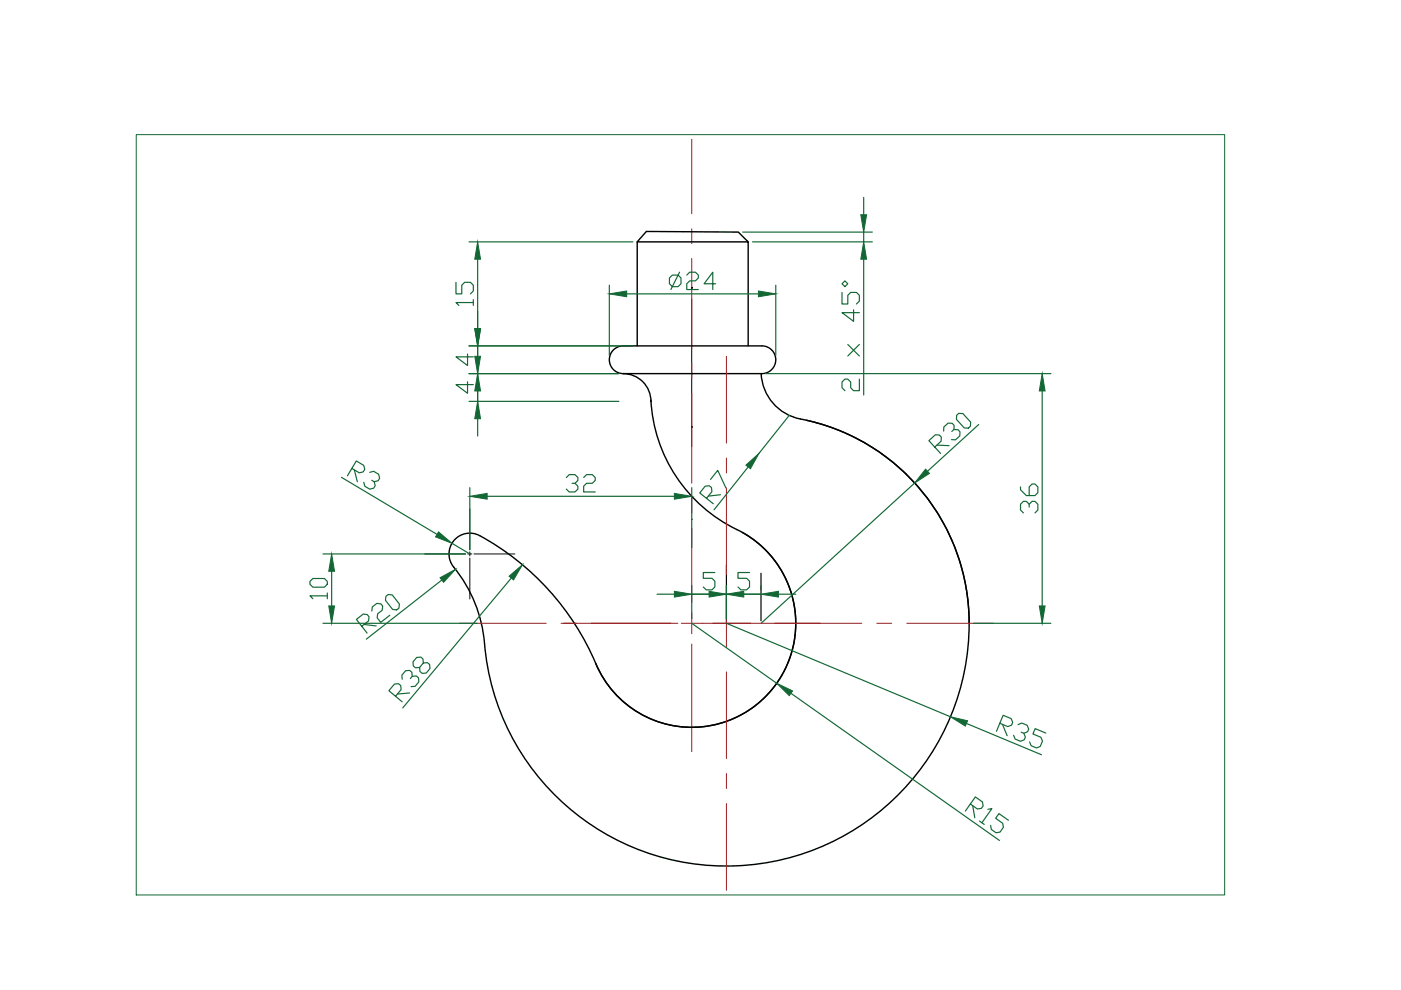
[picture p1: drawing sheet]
<svg xmlns="http://www.w3.org/2000/svg" width="297mm" height="210mm" viewBox="0 0 297 210" stroke-linecap="round" stroke-linejoin="round" font-family="sans-serif">
<defs><g id="words">
<text font-size="7.5" fill="#136734" x="141.1" y="62.8">24</text>
<g font-size="7.1" fill="#136734">
<text x="101.6" y="66" transform="rotate(-90 101.6 66)">15</text>
<text x="183.4" y="84" transform="rotate(-90 183.4 84)">2 x 45°</text>
<text x="119.2" y="105.5">32</text>
<text x="221.2" y="110.1" transform="rotate(-90 221.2 110.1)">36</text>
<text x="70.6" y="128.1" transform="rotate(-90 70.6 128.1)">10</text>
</g>
<g font-size="5.7" fill="#136734">
<text x="96" y="78.7">4</text>
<text x="96" y="84.7">4</text>
</g>
</g></defs>
<!-- layer: 0 -->
<path d="M135.1 51.3l1.9-2.2 19.5 .1 2.1 2.1M130.3 74l1.2-.6 .6-.1h29.4a2.94 2.94 0 0 1 3 3 2.94 2.94 0 0 1-3 2.9h-29.4a2.94 2.94 0 0 1-2.7-1.9 2.94 2.94 0 0 1 .9-3.3zM132.1 79.2a5.9 5.9 0 0 1 5.9 5.9M135.1 73.3v-22h23.5v22M161.4 79.2a10.3 10.3 0 0 0 8.3 9.6 44.1 44.1 0 0 1 35.8 43.4M138 84.8a32.7 32.7 0 0 0 19.8 28.3 22.1 22.1 0 0 1 3.4 35.6 22.1 22.1 0 0 1-34.8-7.9M138 85.1h.1M146.8 90.5l-.1 .1M171 89.1a44.1 44.1 0 0 1 34.5 43.1M146.7 110.1h.1M157.4 112.9a22.1 22.1 0 0 1 4 35.7 22.1 22.1 0 0 1-35-7.8M205.5 132.2a51.5 51.5 0 0 1-50.1 51.4 51.5 51.5 0 0 1-52.8-48.5 30.3 30.3 0 0 0-6.8-15.5 4.4 4.4 0 0 1 .7-5.3 4.4 4.4 0 0 1 5.2-.7 55.9 55.9 0 0 1 24.7 27.2" fill="none" stroke="#000" stroke-width=".3"/>
<path d="M154 119.8v12.4M161.3 121.5v10.1" fill="none" stroke="#000" stroke-width=".25"/>
<path d="M146.7 63.4v31.2M90.1 117.4h8.6M99.2 117.4h.8M99.6 107.9v8.7M99.6 117v.9M99.6 118.3v8.7M100.5 117.4h8.7" fill="none" stroke="#000" stroke-width=".21"/>
<g fill="none" stroke="#991b1e" stroke-width=".21">
<path d="M146.7 29.5v15.8M146.7 48.5v3.1M146.7 54.8v19.1M146.7 77v3.2M154 75.5v18.4M146.7 83.4v19M154 97.1v3.2M146.7 105.6v3.2M146.7 112v15.7M154 103.5v18.4M97.4 132.2h18.4M119 132.2h24.7"/>
<path d="M144.5 132.2h38.2M146.7 129.9v4.5M146.7 136.6v22.8M154 127v10.3M185.9 132.2h3.2M192.2 132.2h18.4M154 142.4v18.4M154 164v3.2M154 170.4v18.4"/>
</g>
<g fill="none" stroke="#136734" stroke-width=".25">
<path d="M99.4 51.3h34.8M101.3 55v14.7M157.5 49.2h27.5M159.5 51.3h25.5M183.1 41.9v3.6M183.1 49.2v2.1M183.1 55v28.8M99.4 79.2h31.8M99.4 73.3h34.8M101.3 71.9v3.6M129.2 60.5v14.9M132.9 62.3h27.9"/>
<path d="M162.3 79.2h60.5M164.5 60.5v14.9M74.6 99.3l1.6 1 .8-.3 .3-.5-.2-.8-1.6-1-1.8 3.2M75.1 99.6l.7 2.5M99.4 85.1h31.8M101.3 88.8v3.7M158.6 99l-7.2 9.1M167.3 88.1l-6.4 8M198.2 94.8l1.3-1.3 .1-.8-.4-.5h-.9l-1.4 1.2 2.5 2.7M198.6 94.4l2.6 .1M200.1 91.4v-.9l.9-.8h.9l.4 .5v.9l-.5 .4M202.3 91.1h.8l.4 .5v.8l-.9 .9-.9-.1"/>
<path d="M202.8 88.1l.5-.5 .8 .1 1.7 1.8v.9l-.5 .4-.9-.1-1.6-1.8zM207.5 90l-10.9 9.9M221 82.9v45.6M68.5 117.4h30.2M72.4 101.2l20.3 12.1M78.4 100.1l.8-.2 1.1 .7 .2 .8-.3 .5-.9 .2-.5-.3M79.3 102.1l.2 .9-.3 .5-.8 .2-1.1-.6-.2-.9M95.8 115.2l3.8 2.2M99.6 103.4v13.1M103.3 105.2h39.7M146.7 103.4v12.7M149.8 105.7l1.1-1.5-.1-.8-.4-.4-.9 .1-1.1 1.4 2.8 2.3"/>
<path d="M150.6 101.6l1.6-1.9 1.7 3.8M152.8 104.9l-2.6 .3M193.9 102.4l-32.5 29.8M68.5 132.2h32.6M76.7 132.8l1.4-1.2 .1-.8-.3-.5-.9-.1-1.4 1.1 2.2 2.9M77.2 132.4l2.6 .3M78.8 129.5l.1-.8 1-.8 .9 .1 .3 .5-.1 .9-.9 .7-.1 .9 .7 1 1.9-1.6M81.8 126.4l.5-.4 .9 .1 1.5 2-.1 .8-.5 .4-.9-.1-1.5-1.9zM93.7 123l-16 12.5M108.4 122.6l-23 27.5M139.3 126h3.7M146.7 124.1v7.1"/>
<path d="M146.7 132.2l18 12.7M146.7 126h14.7M151.6 121.4h-2.5v1.2h1.9l.6 .6v1.3l-.6 .6h-1.3l-.6-.6M154 132.2l47.5 19.8M154 124.1v7.1M158.9 121.4h-2.4v1.2h1.8l.6 .6v1.3l-.6 .6h-1.2l-.6-.6M161.4 124.1v1M165 126h3.7M206.4 132.2h16.4M83.9 147.6l1.1-1.4v-.8l-.5-.4h-.9l-1.2 1.4 2.9 2.4M86.8 146.9l-2.5 .3M87 143.9l.4-.5-.1-.9-.5-.4-.8 .1-.8 1 .1 .8"/>
<path d="M87.4 143.4l.9-.1 .4 .4 .1 .9-.8 .9-.8 .1M89.8 140.6l.8-.1 .5 .4 .1 .9-.8 .9-.9 .1-.5-.4v-.9l.8-.9-.1-.9-.5-.4-.9 .1-.7 .9v.9l.5 .4 .9-.1M167.7 147l44.2 31.2M204.9 153.4l15.9 6.6M212 153.4l1.7 .7 .8-.4 .2-.5-.3-.8-1.7-.7-1.4 3.3M212.5 153.6l1 2.4M215.8 153.6l.8-.3 1.2 .5 .3 .8-.2 .5-.8 .4-.6-.3M217.1 155.5l.3 .8-.2 .5-.8 .4-1.2-.5-.3-.8M221.7 155.4l-2.2-.9-.5 1.1 1.7 .7 .3 .8-.4 1.2-.8 .3-1.2-.5-.3-.8M205.7 170.5l1.5 1 .9-.1 .3-.5-.1-.9-1.5-1-2.1 3M206.2 170.8l.5 2.6M207.7 174.1l1 .7"/>
<path d="M209.4 171.6l.9-.2-2.1 3M213.8 173.9l-2-1.4-.7 1 1.5 1.1 .1 .8-.7 1-.8 .2-1-.7-.2-.9"/>
</g>
<g fill="#136734" stroke="#136734" stroke-width=".21">
<path d="M220.4 128.5h1.2l-.6 3.7z"/>
<path d="M221 79.2l.6 3.7h-1.2z"/>
<path d="M99.6 105.2l3.7-.6v1.2z"/>
<path d="M143 104.6l3.7 .6-3.7 .6z"/>
<path d="M201.5 152l3.6 .8-.4 1.2z"/>
<path d="M164.7 144.9l3.3 1.6-.7 1z"/>
<path d="M196.2 99.5l.9 .9-3.2 2z"/>
<path d="M158.2 98.6l2.7-2.5-1.8 3.3z"/>
<path d="M93.3 122.5l3.3-1.8-2.5 2.8z"/>
<path d="M107.9 122.2l2.9-2.5-1.9 3.3z"/>
<path d="M93 112.8l2.8 2.4-3.4-1.4z"/>
<path d="M69.7 128.5h1.2l-.6 3.7z"/>
<path d="M70.3 117.4l.6 3.7h-1.2z"/>
<path d="M143 125.4l3.7 .6-3.7 .6z"/>
<path d="M154 126l3.7-.6v1.2z"/>
<path d="M150.3 125.4l3.7 .6-3.7 .6z"/>
<path d="M161.4 126l3.6-.6v1.2z"/>
<path d="M100.7 69.7h1.2l-.6 3.6z"/>
<path d="M101.3 85.1l.6 3.7h-1.2z"/>
<path d="M129.2 62.3l3.7-.6v1.2z"/>
<path d="M160.8 61.7l3.7 .6-3.7 .6z"/>
<path d="M101.3 51.3l.6 3.7h-1.2z"/>
<path d="M182.5 45.5h1.2l-.6 3.7z"/>
<path d="M183.1 51.3l.6 3.7h-1.2z"/>
</g>
<path d="M28.9 28.5h230.8v161.3h-230.8z" fill="none" stroke="#136734" stroke-width=".21"/>
<use href="#words"/>
</svg>
